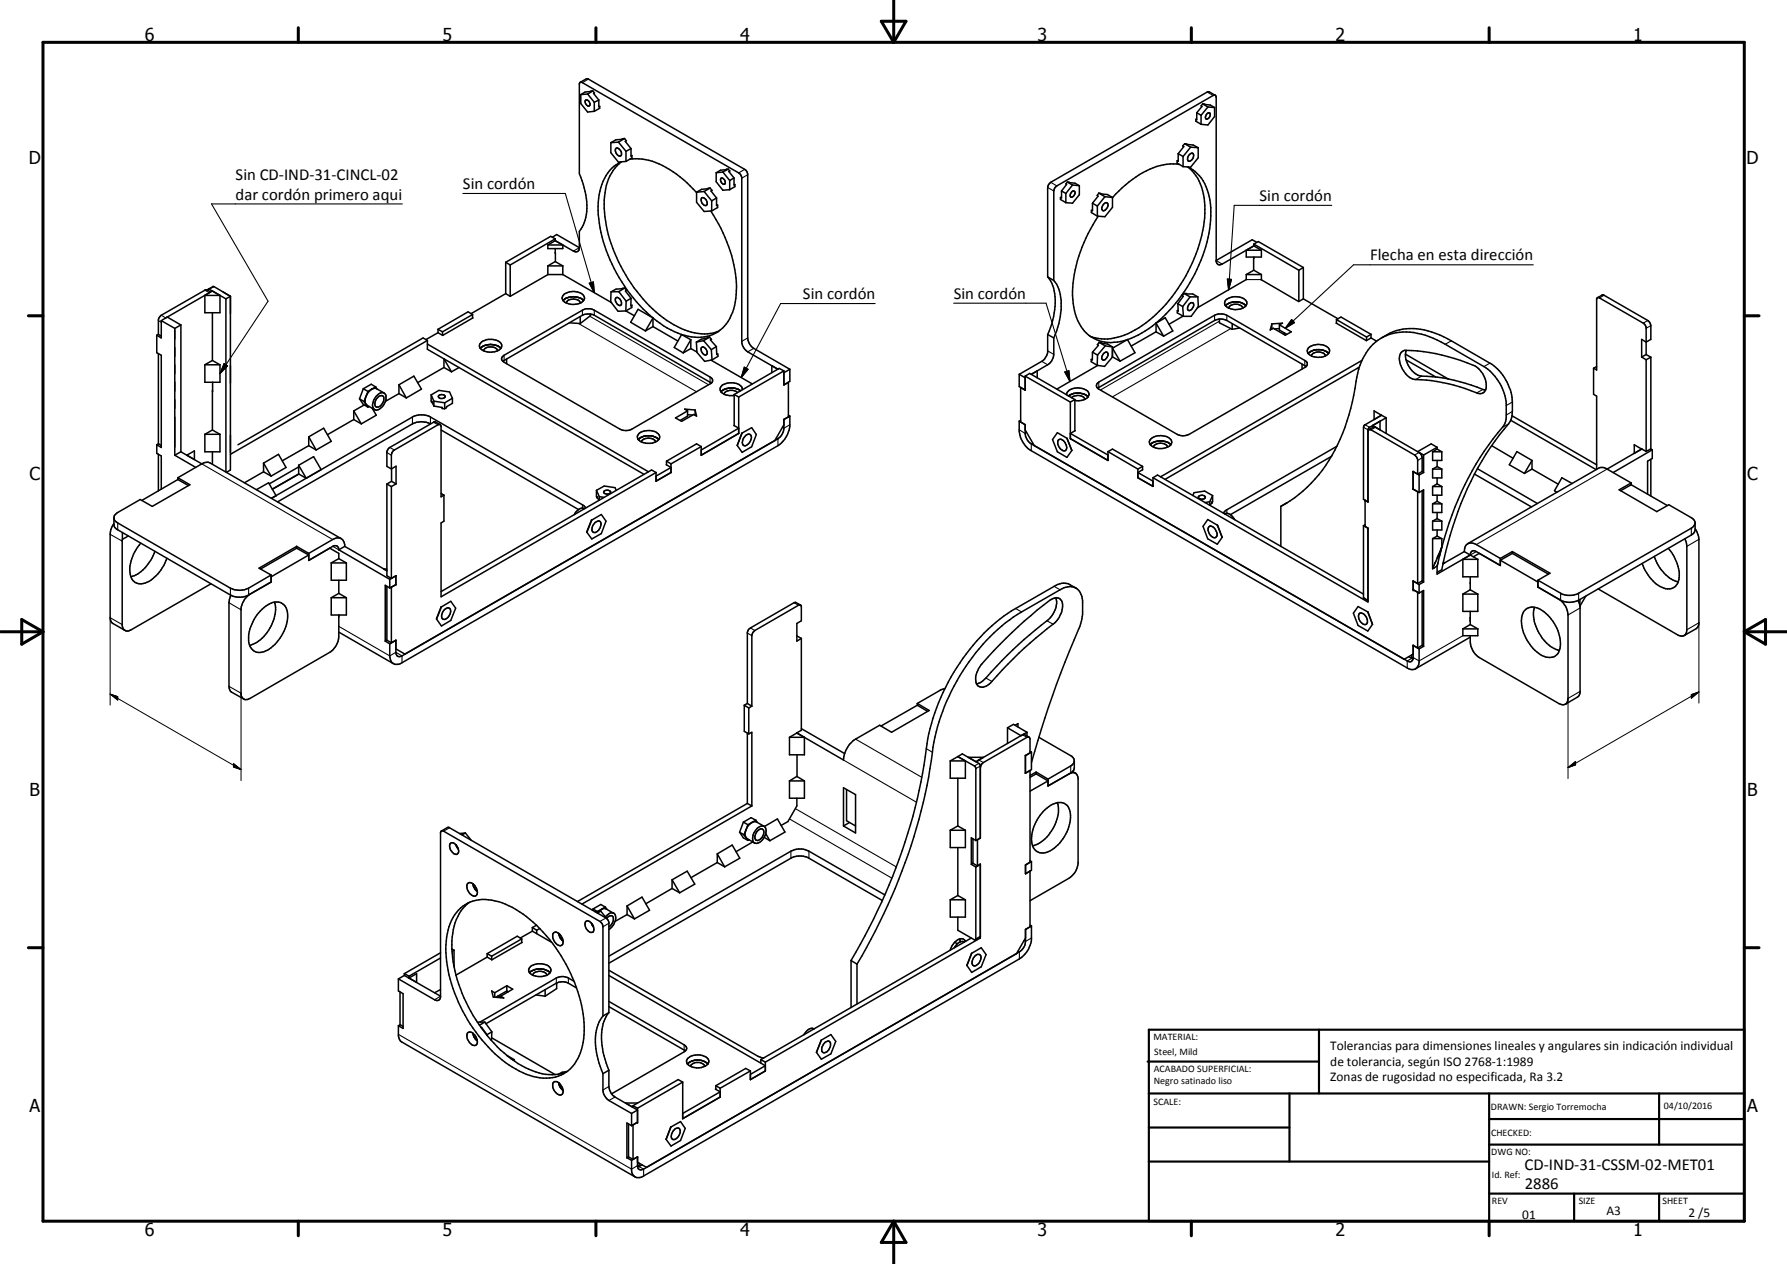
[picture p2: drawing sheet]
<svg xmlns="http://www.w3.org/2000/svg" width="420mm" height="297mm" viewBox="0 0 420 297" stroke-linecap="round" stroke-linejoin="round" font-family="sans-serif">
<defs><g id="words">
<g font-size="4.2">
<text x="34" y="9.6">6</text>
<text x="104" y="9.6">5</text>
<text x="174" y="9.6">4</text>
<text x="244" y="9.6">3</text>
<text x="314" y="9.6">2</text>
<text x="384" y="9.6">1</text>
<text x="6.8" y="38.7">D</text>
<text x="410.6" y="38.7">D</text>
<text x="7" y="112.9">C</text>
<text x="410.8" y="112.9">C</text>
<text x="7" y="187.1">B</text>
<text x="410.8" y="187.1">B</text>
<text x="7" y="261.4">A</text>
<text x="410.8" y="261.4">A</text>
<text x="34" y="290.4">6</text>
<text x="104" y="290.4">5</text>
<text x="174" y="290.4">4</text>
<text x="244" y="290.4">3</text>
<text x="314" y="290.4">2</text>
<text x="384" y="290.4">1</text>
</g>
<g font-size="3.9">
<text x="55.4" y="42.4">Sin CD-IND-31-CINCL-02</text>
<text x="55.4" y="46.9">dar cordón primero aqui</text>
<text x="108.8" y="44.4">Sin cordón</text>
<text x="296.2" y="47.2">Sin cordón</text>
<text x="322.1" y="61.2">Flecha en esta dirección</text>
<text x="188.8" y="70.3">Sin cordón</text>
<text x="224.2" y="70.2">Sin cordón</text>
<text x="358.5" y="275">CD-IND-31-CSSM-02-MET01</text>
<text x="358.5" y="279.4">2886</text>
</g>
<g font-size="3.1">
<text x="312.7" y="246.8">Tolerancias para dimensiones lineales y angulares sin indicación individual</text>
<text x="312.7" y="250.4">de tolerancia, según ISO 2768-1:1989</text>
<text x="312.7" y="254">Zonas de rugosidad no especificada, Ra 3.2</text>
<text x="357.9" y="286.4">01</text>
<text x="377.7" y="285.6">A3</text>
<text x="397" y="285.9">2 /5</text>
</g>
<g font-size="2.4">
<text x="271.2" y="244.4">MATERIAL:</text>
<text x="271.3" y="252">ACABADO SUPERFICIAL:</text>
<text x="271.4" y="247.9">Steel, Mild</text>
<text x="271.3" y="254.6">Negro satinado liso</text>
<text x="271.2" y="259.7">SCALE:</text>
<text x="350.6" y="260.8">DRAWN: Sergio Torremocha</text>
<text x="391.2" y="260.6">04/10/2016</text>
<text x="350.6" y="267">CHECKED:</text>
<text x="350.6" y="271.4">DWG NO:</text>
<text x="350.8" y="276.9">Id. Ref:</text>
<text x="350.8" y="282.8">REV</text>
<text x="371.2" y="282.9">SIZE</text>
<text x="390.9" y="282.9">SHEET</text>
</g>
</g></defs>
<g fill="none" stroke="#000" stroke-width=".35">
<path d="M136.4 19.3l1.4-.8 .5 .1 36.8 21.2 .6 .6 .1 .5v38.5a3.2 3.2 0 0 0 1.4 2.5l8.5 4.9M136.6 22.2v2.1l1.6 2 1.5-.1M137.6 23.6l.1-.1a.82 .82 0 0 1 .9 .5 .82 .82 0 0 1-.2 .9 1.07 1.07 0 0 1-.8-1.3zM138.2 22.1l1.5 1.9M138.2 22.1l-1.6 .1M139.4 21.4l-1.8 .2-1 .6M139.4 21.4l.4 .4-.2 .2 1.2 1.5M139.4 21.4l-1.2 .7M139.7 24v2.2M140.8 23.5v1.6l.2-.1v.4l-1.3 .8M140.8 23.5l-1.1 .5M143.6 33.5v2.4l1.8 2.2 1.8-.2"/>
<path d="M144.9 34.8a1.22 1.22 0 0 1 1.1 1.8 1.19 1.19 0 0 1-1.1-1.8zM145.4 33.4l1.8 2.2M145.4 33.4l-1.8 .1M146.8 32.6l-2 .3-1.2 .6M146.8 32.6l.5 .5-.3 .1 1.4 1.7M146.8 32.6l-1.4 .8M147.2 35.6v2.3M148 37.4a14.1 14.1 0 0 1 10.3 3 27.9 27.9 0 0 1 5.5 4.9M148.4 34.9v1.8l.2-.2v.6l-1.4 .8M148.4 34.9l-1.2 .7M171.2 39.8l-1.8 .2-1 .6M171.2 39.8l.4 .4-.2 .1 1.2 1.5"/>
<path d="M171.2 39.8l-1.2 .6M277 36.1v1.8l-.2-.1v.5l1.4 .9M277 36.1l1.2 .7M277.3 38.7a14.8 14.8 0 0 0-11 3.5l-2.4 1.9-2.3 2.4M278.2 36.8v2.4M278.5 33.8l-.4 .5 .2 .2-1.3 1.6M278.5 33.8l2 .3 1.2 .6M278.5 33.8l1.4 .8M279.3 39.2a11.8 11.8 0 0 1 4 9.1 34.3 34.3 0 0 1-7 20.5 25.9 25.9 0 0 1-13.5 10.4 10.2 10.2 0 0 1-6.6-.2M279.3 39.2a10.1 10.1 0 0 1 5.3 8.7 33.2 33.2 0 0 1-7.5 22.5 26.3 26.3 0 0 1-12 9.4M279.5 36.5l.7-.5a.88 .88 0 0 1 .5 .8 .88 .88 0 0 1-.5 .8l-.3 .2h-.5a.96 .96 0 0 1 .1-1.3zM279.9 34.6l1.8 .1"/>
<path d="M279.9 34.6l-1.7 2.2M281.4 26.5v1.7l-.2-.2v.5l1.2 .7M281.4 26.5l1 .6M281.7 34.7v2.4l-1.8 2.2-1.7-.1M282.4 27.1v2.1M282.8 24.4l-.4 .5 .2 .1-1.2 1.5M282.8 24.4l1.8 .3 1 .6M282.8 24.4l1.2 .7M283.8 26.7l.5-.2a.84 .84 0 0 1-.3 1.4 .48 .48 0 0 1-.6-.2 .48 .48 0 0 1 .1-.6zM284 25.1l1.6 .2M284 25.1l-1.6 2M285.6 25.3v2.1l-1.6 2-1.6-.2"/>
<path d="M285.7 22.4l-1.5-.9-.4 .1-37.1 21.5-.4 1v21M128.8 57.6v.8h3.5v-.8M128.8 57.6h3.5M129.9 55.8l1-.7 5.3 3.1M130.5 56.6l4.8 2.6 .7-.3 .2-.7M130.5 58.4l.1 3.1M130.5 56.1l-1-.6-10.6 6.1M130.5 56.1v.5M130.5 56.1l-10.5 6.2M130.5 56.6l1.8 1M130.5 56.6l-1.7 1M136.2 58.2v-3.8a10.8 10.8 0 0 0 1.4-9.4l-1.4-4.2v-21.2l.4-.3 37.4 21.6 .4 .8v38.8l.3 .9 .8 1.1 7.4 4.3-1.4-.9v1.7"/>
<path d="M163.8 45.2v2.3l1.8 2.2 1.7-.1M165 46.5a1.19 1.19 0 0 1 1.1 1.8 1.19 1.19 0 0 1-1.1-1.8zM165.6 45l1.7 2.2M165.6 45l-1.8 .2M167 44.2l-2 .3-1.2 .7M167 44.2l.4 .5-.2 .2 1.3 1.6M167 44.2l-1.4 .8M167.1 49.6a33.1 33.1 0 0 1 6 19.6 10.6 10.6 0 0 1-4.9 9.1 10.1 10.1 0 0 1-8 .3M167.3 47.2v2.4M168.4 40.6v2.1l1.6 2 1.6-.1M168.5 46.5v1.8l.2-.1v.6l-1.4 .8M168.5 46.5l-1.2 .7"/>
<path d="M169.4 42a.82 .82 0 0 1 1 .2 .82 .82 0 0 1 .1 1 .84 .84 0 0 1-1.1-1zM170 40.4l1.6 2M170 40.4l-1.6 .2M171.6 42.4v2.2M172.6 41.8v1.7l.2-.2v.6l-1.2 .7M172.6 41.8l-1 .6M249.6 44.9v1.6l-.3-.1v.5l1.3 .7M249.6 44.9l1 .6M250.6 45.5v2.1M250.9 42.8l-.3 .4 .2 .1-1.2 1.6M250.9 42.8l1.9 .3 1 .5M250.9 42.8l1.3 .7"/>
<path d="M252 45.1l.4-.2a.77 .77 0 0 1 .3 .8 .77 .77 0 0 1-.6 .6l-.1 .1a.6 .6 0 0 1-.4-.6 .6 .6 0 0 1 .3-.5zM252.2 43.5l1.6 .1M252.2 43.5l-1.6 2M253.8 43.6v2.2l-1.6 2-1.6-.2M256.9 47.8v1.7l-.3-.1v.6l1.4 .8M256.9 47.8l1.1 .6M258 48.4v2.4M258.2 50.8a33.8 33.8 0 0 0-6 18.7 12.5 12.5 0 0 0 3.3 8.8 9.2 9.2 0 0 0 9.6 1.5M258.3 45.4l-.3 .5 .2 .2-1.3 1.7M258.3 45.4l2.1 .3 1.2 .7M258.3 45.4l1.5 .8M259.5 47.9l.7-.3a1.05 1.05 0 0 1-.3 1.8l-.4 .1-.3-.1a1.14 1.14 0 0 1 .3-1.5z"/>
<path d="M259.8 46.2l1.8 .2M259.8 46.2l-1.8 2.2M261.6 46.4v2.3l-1.8 2.2-1.8-.1M293 58.8v1.6h3.6v-1.6M293 58.8h3.6M294.8 57.8l-7.5 4.3a.86 .86 0 0 1-1.3-.6v-38.6l-.1-.4-.4-.1-37 21.3-.5 .4-.2 .8v21M294.8 57.4v.4M294.8 57.4l10.6 6.1M294.8 57.4l1.1-.6 10.5 6.1M294.8 57.8l1.8 1M294.8 57.8l-1.8 1M295.5 56.9l-1.1-.6-8.4 4.9"/>
<path d="M36.9 78.8v4.1l1 .6v21.7l-1-.7M37.2 78.6l-.3 .2M37.2 78.6l.7 .4M37.9 75.4v4l-1-.6M37.9 75.4l1.4-.9 3.2 1.9M37.9 75.4l3.2 1.8M41.1 77.2v29.8M42.5 76.4l-1.4 .8M42.5 76.4v29.8M48.2 69.4v4.1h3.5v-4.1M48.2 69.4h3.5M48.2 69.4l1.7-1 1.8 1"/>
<path d="M48.9 68.2l.2-.3 4 2.3M49 67.9l1.1-.6 .2 .1 3.9 2.2M49.2 68.8l-10.2 5.9M49.6 68.6l-.9-.5h-.4l-10.6 6.1-.5 .9v3.5M49.9 73.5v11.2M53.1 70.2v40.7M54.2 69.6v40.8l-1 .6M54.2 69.6l-1.1 .6M103 77.4v.8M103 77.4l1 .6M103 78.2l-2.9 1.6M104 78v.8"/>
<path d="M111.1 73.9l-1-.6-7.1 4.1M111.1 73.9v.9M111.1 73.9l-7.1 4.1M111.1 74.7l-7 4.1-1.1-.6M118.9 61.6v7.4M118.9 61.6l1.1 .7M118.9 69l1.1 .6M118.9 69l-8.1 4.7M120 62.3v7.3M128.8 62.5h3.5M128.8 62.5l1.7-1 1.8 1M128.8 62.5v2h3.5"/>
<path d="M128.9 64.5l-8.9 5.1M132.3 64.5l11.5 6.6M132.3 62.5v2M132.4 70.7a3.5 3.5 0 0 1 4.8 0M132.7 69.1a3.5 3.5 0 0 1 4.6 .5 1.55 1.55 0 0 1-1.6 1.9 2.68 2.68 0 0 1-3.5-1.5zM133.1 71.2a2.07 2.07 0 0 1 3.1-.5l.3 .5M133.8 75.9l2.6 .1M136.4 74.4v1.6M138.8 73.8v.4l-2.4 1.8M143.7 68.6l-.1 2.3 1.7 2.3 1.8-.1M144.8 70.1a.9 .9 0 0 1 1.3 .8v.6a.74 .74 0 0 1-.8 .2 .74 .74 0 0 1-.4-.7l-.2-.4zM145.5 68.5l1.7 2.3"/>
<path d="M145.5 68.5l-1.8 .1M146.9 67.7l-2 .2-1.2 .7M146.9 67.7l.4 .5-.2 .2 1.3 1.7M146.9 67.7l-1.4 .8M147.1 73.1l2.1 1.1M147.2 70.8l-.1 2.3M148.4 70.1l-.1 1.8 .3-.2-.1 .6-1.4 .8M148.4 70.1l-1.2 .7M153.5 76.8l5.9 3.3M153.5 74.7l-1.7 3.1M153.5 76.8l-1.7 1M153.5 74.7v2.1"/>
<path d="M153.5 74.7l-3.5-2-1.7 3 3.5 2.1M160.3 78.6l-1.8 3.1 2.1 1.2M160.3 78.6l2.1 1.2M162.4 79.8l-1.8 3.1M162.4 79.8v2.1M166.8 79.2l-1.9 .5-1.2 .7M166.8 79.2l.5 .6-.3 .1 1.4 1.5M166.8 79.2l-1.4 .9M169.1 77.8a12 12 0 0 1-10.7-1.5 35.8 35.8 0 0 1-15.8-23.3 18.9 18.9 0 0 1 .8-11.7 10.3 10.3 0 0 1 2.7-3.3 10.2 10.2 0 0 0-5.4 8.7 31.8 31.8 0 0 0 5.5 19.6 28.7 28.7 0 0 0 14 12.3M246.3 65.1a10.2 10.2 0 0 1 1.6 8.5l-.6 2.5-1 2.5M246.3 78.6l1.5 .8M246.3 65.1l1.5 .8"/>
<path d="M246.3 78.6v4.2a3.6 3.6 0 0 1-1.4 2.1l-5.3 3.1M247.8 65.9a7.9 7.9 0 0 1 1.7 4.6 19.7 19.7 0 0 1-1.7 8.9M247.8 79.4v3.9l-.2 .9-.3 .6-.7 .8-4.1 2.4 1.4-.8v1.6M265.1 79.8l1.8 3.1-3.6 2M265.1 79.8l-3.5 2M271.8 78l-5.8 3.3M271.8 75.9l2.2-1.2 1.7 3.1-2.1 1.2M271.8 75.9l1.8 3.1M271.8 75.9v2.1M271.8 78l1.8 1M276.9 71.4l.1 1.7-.2-.1v.5l1.4 .8M276.9 71.4l1.2 .7"/>
<path d="M278.1 72.1l.1 2.2M278.2 74.3l-3.3 1.9M278.4 69l-.5 .5 .3 .1-1.3 1.8M278.4 69l2 .1 1.2 .7M278.4 69l1.4 .8M279.6 71.5a.58 .58 0 0 1 .8-.4 .58 .58 0 0 1 .2 .9l-.5 .8-.7 .1-.2-.2v-.4zM279.8 69.8h1.8M279.8 69.8l-1.7 2.3M281.6 69.8l.2 2.3-1.7 2.2h-1.9M286.7 75v.9l3 1.5M288.1 70.6a3.6 3.6 0 0 1 4.9 .1 1.2 1.2 0 0 1-.7 1.7 3.5 3.5 0 0 1-4.4-.9zM288.1 71.8a3.7 3.7 0 0 1 4.8 0"/>
<path d="M288.9 72.4a1.94 1.94 0 0 1 3.3 0M289.7 76.1v1.3M291.5 77.1l-1.8 .3M293 64.5h3.6M293 64.5v1.2l-11.5 6.6M294.8 60.6h.1M294.8 60.6v.1M294.8 60.4v3.1M294.8 63.5l1.8 1M294.8 63.5l-1.8 1M296.5 65.7l8.8 5.2 1.1-.7M296.6 64.5v1.3"/>
<path d="M299 76.1l-.3 1.5 .7-.5 2.8 1.7 1.4-.8-2.8-1.7M299 76.1l2.5-.2-.7 .4M299 76.1v1.2M300.8 76.3v1.3l1.7 1M300.8 77.2l-1.2 .1M302 78.3l-.2 .3M305.4 63.5v7.3M306.4 62.9v7.3M306.4 62.9l-1 .6M306.4 70.2l8.2 4.7M314.2 75.1v.9M314.2 75.1l1.1-.6 7.1 4.1"/>
<path d="M314.2 75.1l7.1 4.1M314.2 75.9l7.1 4.2 1.1-.7M321.3 79.2v.8M322.4 78.6v.8M322.4 78.6l-1.1 .6M322.4 79.4l1.3 .8M324.8 79.4a12.8 12.8 0 0 1 11.8-1.4l3.7 1.6 10 5.7a11.8 11.8 0 0 1 5.3 9.2l-.1 3.2M375.6 70l1.2-.7 .3 .1 10.3 5.9 .4 .4 .3 .8v3.3l-1.1 .6-1-.6v4.1M37.2 83.1v21.2l.7 .4M48.2 85.7v4.1h3.5v-4.1M48.2 85.7h3.5M49.9 91.9h.1"/>
<path d="M49.9 84.7l1.8 1M49.9 84.7l-1.7 1M50 89.8l-.1 11.2M83.2 98.6l-6.2 3.6M83.2 96.6l1.8 3M83.2 96.6v2M83.2 98.6l1.8 1M84.5 93.7l.9 1.3 1.1 .7M84.5 93.7l1.1 .7M85.4 91.4l-.9 2.3M85.4 91.4l1.1 .6M85.6 94.4l.5 .6"/>
<path d="M85.6 95.2l-2.4 1.4M86.1 95l2 1.3M86.1 95l.4 .7M86.5 92l-.9 2.4M86.8 95.5l-.3 .2M87.4 91.4a3.2 3.2 0 0 0-1.3 3.6M87.4 91.4l.9-.1 2 1.1M87.4 91.4l-.9 .6M87.5 96l1 1.6-3.5 2M87.7 96l-.1 .1M88.3 90.9l-1-.6-1.9 1.1M88.3 90.9l.4 .5"/>
<path d="M88.3 90.9l-.9 .5M88.5 93a1.31 1.31 0 0 1 2.2-.2 2.94 2.94 0 0 1-2.4 3.6 1.47 1.47 0 0 1-.5-2.1zM89 93.2l.9-.2a1.75 1.75 0 0 1-.7 2.5 .64 .64 0 0 1-.8 .1 .64 .64 0 0 1-.3-.7l.2-.8zM93.8 92.5l-3.2 1.8M93.8 90.4l3.5-2 1.8 3-3.6 2.1M93.8 90.4l1.7 3.1M93.8 90.4v2.1M93.8 92.5l1.7 1M100.5 80l-1-.6-43.5 25.1M100.5 80v2.1l50.9 29.4M100.5 80l-46.3 26.8M100.5 80.9l52 30"/>
<path d="M101.2 99.6a4.7 4.7 0 0 0-4.2 0l-31.7 18.3M101.4 92.8l.1 1.8M101.4 92.8l1.8-1.1 2.5 .4 .7 1.5M101.4 92.8l.6 1.5M101.5 94.6v-.3l.5 1.1M101.5 94.4v.2M102 95.4l2 .4v.2l.6 .1M102 94.3v1.1M102 94.3l2.6 .4M103.1 93a.97 .97 0 0 1 1.6 .3 .85 .85 0 0 1-.9 .4 .85 .85 0 0 1-.7-.7zM103.5 99.8l-1.2-.7h-.2l-10.5 6.1-.4 .4-.2 .6v3.4l1 .6 1.1-.6v4.1M104.4 86.4v-2.1l1.8 3.1"/>
<path d="M104.4 86.4l-6.2 3.5M104.4 86.4l1.8 1M104.6 94.7v1.4M106.4 93.6v1.2l-1.4 .8v.2l-.4 .3M106.4 93.6l-1.8 1.1M107.9 86.4l-1.7 1M112.9 81.9a1.31 1.31 0 0 1 1.2-2 3.1 3.1 0 0 1 3.9 1.2 1.67 1.67 0 0 1-1.8 1.6l-1.1 .1-1.4-.4M112.9 81.9l.8 .5M112.9 81.9a3.7 3.7 0 0 1 4.9 0M113.7 82.4a1.95 1.95 0 0 1 3.3 0M118.1 83.8l18.8-10.9a2.72 2.72 0 0 1 2.8 0l27.3 15.7a.84 .84 0 0 1 .5 .8 .84 .84 0 0 1-.5 .8l-18.4 10.6-.6 .3h-1.4l-.9-.3-27.2-15.7-.6-.7zM118.3 84.9l18.6-10.8 1.6-.3 1.2 .3 27.5 15.9"/>
<path d="M119.1 84.4v1.1M161.7 96.6v1.2l-1.8 1M161.7 97.5h1.1M162.4 81.9l1.5 .8M162.4 81.9l-1.8 1M163.4 96.4l.4 1.4-.7-.4-2.8 1.6-1.5-.8 2.9-1.6M163.4 96.4l-2.4-.3 .7 .5M163.4 96.4v1.2M163.7 80.4l.2 2.4 1.8 2.1 1.7-.3M164.9 81.7a.94 .94 0 0 1 1.4 .9v.5a.57 .57 0 0 1-.6 .3 .57 .57 0 0 1-.5-.4l-.3-.5zM165.4 80.1l1.8 2.1M165.4 80.1l-1.7 .3"/>
<path d="M167.2 84.6l9.7 5.6M167.2 82.2l.2 2.4M168.4 81.4l.1 1.9 .3-.1v.5l-1.4 .9M168.4 81.4l-1.2 .8M172.6 92.7v7.3M172.6 92.7l1.1 .6M172.6 100l1.1 .6-8.8 5.1M173.4 92.2a2.07 2.07 0 0 0-3.1 .4M173.7 93.3v8.6l-8.8 5.1v-2.1M174.1 91.8a3.9 3.9 0 0 0-4.6 .3M174.5 91.6a2.04 2.04 0 0 0-2.1-1.6 3.1 3.1 0 0 0-3 1.1 1.57 1.57 0 0 0 1.7 1.8h1.5M184.3 87.2v3.3l1.1-.6"/>
<path d="M184.3 98.6v2a3.3 3.3 0 0 1-1.4 2.5l-88.9 51.2-.6-.1-.2-.4-.1-3.3M184.3 87.2l-1.1-.6-10.6 6.1M184.3 87.2l-10.6 6.1M184.3 99.8l-2.1 3.7M185.3 89.8l.1 .1M185.4 97.6l.3 .2M185.4 89.9v8.1l-1.1 .6M185.7 86.8v2.8l-1.4 .8M185.7 97.8a6.9 6.9 0 0 1-.5 4.2l-.7 1.3-1.6 1.4-88.4 51a1.75 1.75 0 0 1-2 .3 1.75 1.75 0 0 1-.9-1.9v-2.8M185.7 86.8l-1.4 .8M185.7 97.8l-1.4 .8M239.6 88v2.8l1.4 .9"/>
<path d="M239.6 99a7.9 7.9 0 0 0 .5 4.2l1 1.6 1.4 1.1 88.4 51.1a1.7 1.7 0 0 0 1.8 .2 1.7 1.7 0 0 0 1-1.5v-3.2M239.6 88l1.4 .8M239.6 99l1.4 .8M240 98.8l-.4 .2M240 91.1v8.1l1 .6M240 91.1h.1M241 88.4v3.3l-1-.6M241 99.8a5.8 5.8 0 0 0 .4 3.3l.6 .8 .5 .4 88.4 51a.83 .83 0 0 0 .8 .2 .83 .83 0 0 0 .6-.7v-3.2M241 88.4l10.7 6.1M241 88.4l1.1-.6 10.6 6.1M250.8 92.8a1.84 1.84 0 0 1 1.8-1.6 3.1 3.1 0 0 1 3.4 1.1 1.61 1.61 0 0 1-1.8 1.8h-1.5M251.2 93a3.7 3.7 0 0 1 4.6 .3"/>
<path d="M251.7 94.5v8.6l8.8 5.1v-2.1M251.9 93.5a2.11 2.11 0 0 1 3.2 .4M252.7 93.9l.1 7.3-1.1 .7 8.8 5M252.7 93.9l-1 .6M256.9 82.8l-.1 1.8-.2-.1v.5l1.4 .9M256.9 82.8l1.2 .6M258.1 83.4l-.1 2.5M258.1 90l27.5-15.9a3.2 3.2 0 0 1 2.8 0l18.4 10.6a.87 .87 0 0 1 .6 .8 .87 .87 0 0 1-.6 .9l-27.2 15.7a3.1 3.1 0 0 1-2.8 0l-18.5-10.7a.85 .85 0 0 1-.2-1.4zM258.1 85.9l-9.6 5.5M258.4 80.5l-.4 .5 .3 .2-1.4 1.6M258.4 80.5l2 .4 1.2 .6M258.4 80.5l1.5 .8"/>
<path d="M259.5 83l.7-.2a1.16 1.16 0 0 1-.8 1.8 1.05 1.05 0 0 1 .1-1.6zM259.9 81.3l1.7 .2M259.9 81.3l-1.8 2.1M261.6 83.9h-.1M261.6 81.8v2.1M261.6 81.5l-.1 2.4-1.8 2.2-1.7-.2M261.6 81.8l1.7 3.1M261.6 83.9l1.7 1M306.1 85.6v1.1M307.1 86.1l-18.7-10.8a3.2 3.2 0 0 0-2.8 0l-27.5 15.9M307.6 81.8a3.5 3.5 0 0 1 5 .4 1.78 1.78 0 0 1-1.9 1.7 3 3 0 0 1-3.3-1.2v-.4zM307.6 83.1a3.6 3.6 0 0 1 4.8 0"/>
<path d="M308.3 83.6a1.99 1.99 0 0 1 3.3 0M319.2 86.5l.3 .2M319.6 86.3l-45.7 26.3M320.2 84.7l-47.3 27.4M322.7 100l1.8-1v2zM322.7 100v.5M323.1 96.6l1.7 1-1.7 1zM324.8 97.6l-4 2.3-.2 .5v16.9l1 .6M324.8 97.6l1.1 .6M325.9 98.2l-3.9 2.2-.4 .6v17l-.6-.4v6.1l.6 .4M325.9 98.2v3.7M329.5 82.8l.5-.4a39.6 39.6 0 0 1 17.1 3.8 5.3 5.3 0 0 1 2.1 5.5l-.5 .6-.8 .2a46.6 46.6 0 0 0-15.7-3.4 5.3 5.3 0 0 1-3-5.9z"/>
<path d="M330.4 83.2l10.1 5.9M330.6 84.6l7 4M330.7 82.3a5.1 5.1 0 0 0 3.6 6.1 43 43 0 0 1 15 3.3M355.2 98.8l20.1 11.6M355.5 97.7l19.9 11.5M355.5 97.7l-.1 .4a5.6 5.6 0 0 1-1.8 2.8l-4.2 5.8-2.7 4.7M374.7 86.5v6.2l.7 .4v17.2M375.4 86.1l-.7 .4M386 83.9l1 .6M387 83.3l1.1 .6M387 83.3l-1 .6M387 83.3v-6.3l-.3-.8-10.9-6.3-.4 .3v16.8l-.7-.5"/>
<path d="M387 84.5v21.6M388.1 83.9l-1.1 .6M388.1 83.9v21.6l-1.1 .6M36.9 104.5v2.1l1 .5v7.8M37.2 104.3l-.3 .2M37.2 106.7v8.7M41.1 107l4.9 2.9M41.8 112.3l2.9 1.6-8.9 5.1-2.8-1.6-5.6 3.2a1.15 1.15 0 0 0-.6 1.1M41.8 112.3v.4M41.8 112.7l2.5 1.4M41.8 112.7l-8.5 4.9M42.5 106.2l-1.4 .8"/>
<path d="M42.5 106.2l4.9 2.8M43.9 107l1.8-1v2zM47.4 109l-5.6 3.3M47.4 109l1.3-.4 .8 .2 30.7 17.8M48.2 102.1h3.5M48.2 102.1v4.1h3.5v-4.1M49.9 106.2v2.9M49.9 101l1.8 1.1M49.9 101l-1.7 1.1M60.3 115.1l2.8-1.6 1.8 3-1.1 .6 33.2-19.1a4.5 4.5 0 0 1 4.2 0l35.7 20.6 .8 .8M62 110.9l-4.5 2.6M62 108.8l3.5-2 1.8 3.1-3.6 2"/>
<path d="M62 108.8l1.7 3.1M62 108.8v2.1M62 110.9l1.7 1M70.2 111.4l-6.2 3.5M70.2 109.7l-6.9 4M70.2 109.3l3.5-2 1.8 3.1-3.5 2M70.2 109.3l1.8 3.1M70.2 109.3v2.1M70.2 111.4l1.8 1M70.3 111.4l-6.3 3.6M72.6 102.7v2M72.6 104.7l-6.2 3.6"/>
<path d="M72.6 102.7l3.5-2.1 1.8 3.1-3.6 2M72.6 102.7l1.7 3M72.6 104.7l1.7 1M91 113.7l1 .6M91 113.7v21.6l1 .6M92 114.3v21.6M92.1 113.1l1 .6M92.1 113.1l-1.1 .6M92.1 113.1l-.1-6.3 .4-.8 10.6-6.2 .4-.1 .3 .5v16.6l.7-.4M93.1 113.7l-1.1 .6M103.7 101l32.3 18.8M103.7 116l.7 .4"/>
<path d="M137.4 119.5a1.95 1.95 0 0 0-2.4 1.4M140.2 115.2v1.5l.2 .3M140.2 115.2l1.9-1 2.5 .4 .3 .6M140.2 115.2l.7 1.5M140.4 117v-.2l.4 .8M140.5 116.9l-.1 .1M140.9 116.7v.8M140.9 116.7l1.1 .2M142.1 115.4a1.08 1.08 0 0 1 1.5 .2 .91 .91 0 0 1-.8 .5 .91 .91 0 0 1-.9-.5zM150.1 103.3a3.7 3.7 0 0 1 4.8 0M150.1 102a3.6 3.6 0 0 1 4.9 .3 1.23 1.23 0 0 1-1 1.6 3 3 0 0 1-4.1-1v-.5zM150.8 103.9a1.54 1.54 0 0 1 2-.9l.8 .2 .4 .3 .1 .4"/>
<path d="M154.3 111l-1.1-.6-49.5 28.6M154.3 111l-50.6 29.3v-17.4l.7-.4v-6.1M156.7 108.4v.8M156.7 108.4l1.1 .6M156.7 109.2l1.1 .7-3.5 2M157.8 109v2l-3.5 2.1v-2.1M164.9 104.9l-1.1-.6-7.1 4.1M164.9 104.9l-7.1 4.1M174.5 101.8l2.2-1.3 1.1 1.6-1.1 2.9-2.2 1.3-1.2-1.6M174.5 101.8l-1.2 2.9M175.2 102.5a.77 .77 0 0 1 1-.5 .77 .77 0 0 1 .4 1 1.94 1.94 0 0 1-1.6 1.7 1.11 1.11 0 0 1-.2-1.7zM241 101l2.2 3.7"/>
<path d="M248.9 103.4a1.47 1.47 0 0 1 1.8 1.3v.9a.55 .55 0 0 1-.7 .3 2 2 0 0 1-1.1-2.5zM250.9 103l-2.3-1.3-1.1 1.6 1.1 2.9 2.3 1.3 1.1-1.6M250.9 103l1.1 2.9M260.5 106.1l1.1-.6 7 4.1M260.5 106.1l7 4.1M267.5 110.2v2.1l3.6 2v-2M268.6 109.6v.8l-1.1 .6 3.6 2.1M268.6 109.6l-1.1 .6M270.5 103.3a3.7 3.7 0 0 1 4.9 .1 1.28 1.28 0 0 1-1.1 1.8 3.3 3.3 0 0 1-4-1l-.1-.5zM270.5 104.5a3.6 3.6 0 0 1 4.8 0M271.1 112.3l1-.7 48.5 28M271.1 112.3l50.5 29.2v-17.4"/>
<path d="M271.2 105.1a1.91 1.91 0 0 1 2.8-.7l.5 .7M280.4 116.5l.3-.7 2.5-.4 1.9 1.1M281.8 116.6a.88 .88 0 0 1 .9-.3 .88 .88 0 0 1 .7 .7 .94 .94 0 0 1-1.6-.2zM284.4 117.9v.8M284.4 117.9l-1.1 .2M284.9 118.1v.1M284.9 118.2v-.2l-.3 .8M285.1 116.5v1.4l-.2 .3M285.1 116.5l-.7 1.4M301.1 119a33 33 0 0 0 15.1-18.5 58.6 58.6 0 0 0 2.8-11.9 12.5 12.5 0 0 1 6.3-9.4 14.4 14.4 0 0 1 12.6 .7l11 6.2a11.8 11.8 0 0 1 5.2 8.7v3.2l-.4 1.7a71 71 0 0 0-14.7 29M301.1 119v9.4M302.6 118.2l-1.5 .8"/>
<path d="M313.1 107.2l-23.8 13.7M314.4 104.9l-26.2 15.1-.6 .6M321.8 101h.6l10.4 6.1 .5 .9v3.4l1.1-.6v-3.2l-.3-.8-.4-.5M321.8 101l-.2 .5M321.8 101l1.1-.6h.5l11.3 6.5M332.2 114.9l1.5 .8M332.3 110.8l-.1 4.1M332.3 110.8h.1M333.3 115.6h.1M333.3 115.6v21.5M333.7 115.7l1-.6v21.7M333.7 111.6v4.1"/>
<path d="M333.7 111.6l-1.5-.8v4.1M334.3 110.8l.4 .2M334.4 115.3v21.2l-1.1 .6M334.7 106.9v4.1M334.7 111l-1 .6M336.8 106.2h2.2M336.8 114.3v2.1h2.2v-2.1M336.8 110.2h2.2M336.8 110.2v2.1h2.2v-2.1M336.8 106.2v2h2.2v-2M336.8 118.4v2h2.2v-2M336.8 118.4h2.2"/>
<path d="M336.8 114.3h2.2M337.9 105.1l-1.4-.8-3.2 1.8M337.9 105.1l-3.2 1.8M337.9 105.1v.4M337.9 108.2v1.4M337.9 112.3v1.4M337.9 116.4v1.4M337.9 109.6l1.1 .6M337.9 109.6l-1.1 .6M337.9 117.8l1.1 .6M337.9 117.8l-1.1 .6M337.9 113.7l1.1 .6"/>
<path d="M337.9 113.7l-1.1 .6M337.9 105.5l1.1 .7M337.9 105.5l-1.1 .7M346.7 111.4a84.9 84.9 0 0 0-7.7 22.5l-1.1 .6M346.7 111.4l13.4 7.7M347.4 110.2l14.1 8.1M350.7 104.7l5.1 3M360.2 110.2l6.2 3.6M360.2 108.2l-1.8 3.1M360.2 110.2l-1.8 1.1M360.2 108.2v2M360.2 108.2l-3.6-2.1-1.7 3.1 3.5 2.1"/>
<path d="M369.6 113.6l-2.4-1.3-1.7 3 .6 .4M383.5 113.5l-2.8 1.6 8.8 5.1 2.9-1.6 5.5 3.2 .4 .4 .3 .7M383.5 113.5l-5.9-3.4-.7-.2h-.8l-31 17.9M383.5 113.5v.4M383.5 113.9l8.5 4.9M383.5 113.9l-2.5 1.4M384.2 104.5l1.8 1-1.8 1.1zM386 105.5h.1M386 105.5l1 .6M386 105.5l-8.1 4.7M388.1 105.5l.4 .2M388.1 107.9v8.6"/>
<path d="M388.5 105.7l-9.2 5.3M388.5 105.7v2l-1.1 .7v7.7M26.8 121.7v1.6a1.38 1.38 0 0 0 .9 1.2l26.5 15.3a4.6 4.6 0 0 0 4.3 0l5.2-3v-1.7M26.8 121.7l.2 .6 .7 .6 26.5 15.3a4.8 4.8 0 0 0 4.3 0l5.2-3.1M26.8 123.1l-.7 1.4-.2 1.1v19.6l.2 .8 .3 .4 3 1.7M28.8 126.7l-.1 20.4 .2 .5 .5 .5M28.8 125.1v1.6M30.1 126l-1.3 .7M33.1 127.6a8.6 8.6 0 0 0-2.2 8.2 2.7 2.7 0 0 0 4.1 .9 10.2 10.2 0 0 0 4.2-5.5M36.4 129.6a8.6 8.6 0 0 1-5.6 5.9M49.6 137.2l-18.8 10.8-.8 .3-.6-.2M54.3 139.9l-.5 1.7v19.7l.5 1.2 3 1.8"/>
<path d="M58.8 139.6a5.1 5.1 0 0 0-2.1 3.4v20.2l.3 .8 .3 .3M69.8 128.4l2.8 1.6M69.8 128.4v.4M69.8 128.4l-8.9 5.1 2.8 1.6M69.8 128.8l2.8 1.6-8.9 5.2M69.8 128.8l-8.6 4.9M72.6 130v1.7M77.9 132.3v4.1h3.5v-4.1M77.9 132.3h3.5M79.7 129.2l-.1-.5a.91 .91 0 0 0-1.4-.3l-5.6 3.3M79.7 129.2l11.9 6.9M79.7 131.3v-1.3l-2.2-1.2-4.9 2.9"/>
<path d="M79.7 136.4v3M79.7 139.4l1.7 1.1M79.7 139.4l-1.8 1.1M79.7 131.3l1.7 1M79.7 131.3l-1.8 1M81.1 128.4l-1.4 .8M81.1 128.4a1.73 1.73 0 0 0-.9-1.8 1.73 1.73 0 0 0-2 .2l-5.6 3.2M81.1 128.4l9.9 5.7-.8-.4h.8M91 137.8v12.7M91.6 138.2l-1-.7v13.2M91.6 136.1v2.1M92 138v13l-1-.5"/>
<path d="M93 135.3h.1M93.1 135.3l-1.5 .8M93.1 137.4l-1.5 .8M93.1 135.3l-.1 2.1M93.1 135.3l-1.1 .6M139.1 122.2l-1.1 2.9M139.1 122.2l2.3-1.3 1.1 1.6-1.1 2.9-2.3 1.3-1.1-1.6M139.9 122.8l.4-.2a.68 .68 0 0 1 .9 0 .68 .68 0 0 1 .1 .9 1.63 1.63 0 0 1-1.9 1.6 1.63 1.63 0 0 1 .5-2.3zM253 138.2a3.9 3.9 0 0 0-3.8-1l-1.3 .6-9.1 5.2a46 46 0 0 0-18.1 22.1 49.7 49.7 0 0 0-3.5 14.7 133.9 133.9 0 0 1-17.1 45.9M253 138.2a3.5 3.5 0 0 0-3.8 .4l-9 5.2a44.7 44.7 0 0 0-17 19.8 43.2 43.2 0 0 0-4.2 15.1 131.5 131.5 0 0 1-17.5 47.9M253 138.2a3.8 3.8 0 0 1 1.5 2.9 12.9 12.9 0 0 1-.4 5.5 248.9 248.9 0 0 0-11.6 32.6M284.2 123.8l.3-.2a1.96 1.96 0 0 1 1.6 2.4 .62 .62 0 0 1-1 .2 2 2 0 0 1-.9-2.4z"/>
<path d="M286.2 123.4l1.1 2.9M286.2 123.4l-2.2-1.3-1.1 1.6 1.1 2.9 2.2 1.3 1.1-1.6M287.9 120.8a1.75 1.75 0 0 1 2.2 1l.2 .3M320.6 123.5l1 .6M320.6 123.5v16.9l1 .8M321 123.3l-.4 .2M332.3 136.5v2.1l1 .6v13.1M332.3 136.6l1.4 .8M332.3 138.6l1.4 .8M332.3 136.5l1 .6M332.3 136.5v.1M333.7 139.4l1-.6v13.1"/>
<path d="M333.7 137.4v2M334.3 136.5l.4 .3M334.4 139v12.6l-1.1 .7M334.7 136.8l-1 .6M336.8 122.5v2h2.2v-2M336.8 126.6v7M336.8 126.6h2.2M336.8 122.5h2.2M337.9 120.4v1.5M337.9 124.5v1.5M337.9 126l1.1 .6M337.9 126l-1.1 .6"/>
<path d="M337.9 133l-1.1 .6M337.9 121.9l1.1 .6M337.9 121.9l-1.1 .6M338 132.8l-.1 .1M338 130.9h.1M338.1 132.3l-.2 .7M339 128.7l-1 3.9M339 126.6v2.1M339 128.7l-2.2 4.9M339 128.7l-.5 1.9M343.9 139.6v4.1h3.6v-4.1M343.9 139.6h3.6"/>
<path d="M343.9 131.4v4.2h3.6v-4.2M343.9 131.4h3.6M344.3 129.6l1.4 .8M344.3 129.6l-5.1 2.9 .5-.3h-.4M344.3 129.6a1.73 1.73 0 0 1 .8-1.8 1.73 1.73 0 0 1 2 .2l5.7 3.2M345.7 130.4l-7.8 4.5v-1.9M345.7 130.4l.3-.8 .4-.2 .5 .1 5.9 3.4M345.7 135.6v3M345.7 138.6l1.8 1M345.7 138.6l-1.8 1M345.7 130.4l1.8 1M345.7 130.4l-1.8 1"/>
<path d="M346.4 130.9l1.4-.9 5 2.9M352.8 131.2v1.7M355.6 129.6l-2.8 1.6M355.6 129.6v.4M355.6 129.6l8.8 5.1-2.8 1.7M355.6 130l8.5 4.9M355.6 130l-2.8 1.7 8.8 5.1M361.6 136.4v1.6M361.6 138l5 2.8a4.9 4.9 0 0 1 2.1 3.7v19.6l-.2 .9-.4 .5M375.7 138.4l18.8 10.8 .8 .3 .7-.1M388.9 130.8a8.6 8.6 0 0 0 5.7 5.9M392.2 128.9a8.7 8.7 0 0 1 2.3 8.1 2.73 2.73 0 0 1-4.2 .8 10.2 10.2 0 0 1-4.2-5.4"/>
<path d="M396.1 126.6l.5 1.8v19.6l-.2 .8-.4 .6M398.6 122.9l-.3 .6-.6 .6-26.5 15.3a4.6 4.6 0 0 1-4.3 0l-5.3-3M398.6 122.9l-.1 1.8-.4 .7-.4 .3-26.5 15.4a4.9 4.9 0 0 1-4.3 0l-5.3-3.1M398.6 124.2l.5 1.1 .3 1.4v19.6l-.1 .9-.5 .5-2.8 1.7M61.2 143.6a4.8 4.8 0 0 1 5-1.9 4.1 4.1 0 0 1 1.2 4.9 10 10 0 0 1-5.4 6.6 2.61 2.61 0 0 1-3.5-2.7 9.8 9.8 0 0 1 2.7-6.9zM64.5 141.5a9.1 9.1 0 0 1-3.7 9.2l-.8 .5-1.3 .4M77.9 140.5h3.5M77.9 140.5v4h3.5v-4M79.7 144.5v5.1a4.7 4.7 0 0 1-2.2 3.7l-18.7 10.8-.6 .3-.9-.1M79.7 148.5l12.8 7.5M90.6 150.7l1 .6M91 150.5l-.4 .2"/>
<path d="M93 150.5h.1M93.1 150.5l-1.5 .8M93.1 152.5l2.1 1.2M103.8 142.6l2.2-1.3 1.1 1.6-1.1 2.9-2.2 1.3-1.2-1.6M103.8 142.6l-1.2 2.9M104.5 143.3l.8-.5a.92 .92 0 0 1 .5 1.6l-.3 .5a1.04 1.04 0 0 1-1.5 .5 2 2 0 0 1 .5-2.1zM187.4 149.4l1 .6M188.2 142.2l-1.1-.6h-.4l-10.3 6-.6 .6-.1 .4v16.7M188.4 150l-1 .7v-4.2l1-.6v-3.4l-.2-.3h-.5l-10.2 6-.5 .4-.2 .6v16.7M188.4 150v21.6l-1 .6M235.1 151.5a92.6 92.6 0 0 1 12.4-10.8 1.57 1.57 0 0 1 1.8 .1 1.57 1.57 0 0 1 .5 1.7 6.3 6.3 0 0 1-2.2 4.2 100 100 0 0 0-15 14.1 1.77 1.77 0 0 1-3.1-.4 5.3 5.3 0 0 1 1.4-4.4zM248.2 140.5a5.1 5.1 0 0 1-2 5.4 105.3 105.3 0 0 0-15 14l-.7 .5-.9 .3"/>
<path d="M319.6 144.2a1.36 1.36 0 0 1 1.8 1.3 .88 .88 0 0 1-.4 1.3 1.89 1.89 0 0 1-1.4-2.6zM321.6 143.8l-2.3-1.3-1.1 1.6 1.1 2.9 2.3 1.3 1.1-1.6M321.6 143.8h.1M321.6 143.8l1.1 2.9M322.7 146.6v.1M331.2 154.3l.7 .4M331.9 153.9v.8M332.3 151.7l1.4 .8M332.3 151.6l1 .7M332.3 153.7l-2.2 1.2M332.3 154.5l-.4 .2M334.3 151.7l.4 .2"/>
<path d="M334.7 151.9l-1 .6M343.9 147.8v1.6h3.6v-1.6M343.9 147.8h3.6M345.7 143.7v3.1M345.7 149.4v1.4a4.7 4.7 0 0 0 2.1 3.7l18.8 10.9 .8 .2 .7-.1M345.7 149.7l-12.8 7.4M345.7 146.8l1.8 1M345.7 146.8l-1.8 1M358.7 143.2a3.3 3.3 0 0 1 4.4 .6 9.2 9.2 0 0 1 3.5 9.1 2.55 2.55 0 0 1-3.9 1.2 9.7 9.7 0 0 1-4.9-9.2l.4-1.1zM360.8 142.7a8.5 8.5 0 0 0 2.1 7.6 6.5 6.5 0 0 0 3.7 2.5M371 141.1l.5 1.4v20.3l-.5 .9-2.9 1.8M372.9 140.1l-1.4 2.4v-1.7"/>
<path d="M175 165.7v6.2l1.1 .6M175 165.7l1.1 .7M175.7 172.3v16.5M175.7 165.3l-.7 .4M175.7 165.3l1.1 .6M176.1 172.5l.7-.4v17.3M176.1 166.4v6.1M176.8 165.9l-.7 .5M185.6 173.3v4.1h3.5v-4.1M185.6 173.3h3.5M187.4 172.2v.1M187.4 172.3l1.7 1"/>
<path d="M187.4 172.3l-1.8 1M187.4 177.4v5.1M188.4 171.2l10.2 5.9M215.7 165.3l2.8 1.7-8.9 5.1-2.8-1.7-5.6 3.3a6.1 6.1 0 0 0-2.9 4.9l-10.9-6.3M215.7 165.3v.4M215.7 165.7l-8.5 4.9M215.7 165.7l2.4 1.5M222.2 161.8l-1 .3-5.5 3.2M223.4 178.8v4.1h3.6v-4.1M223.4 178.8h3.6M225.2 177.8l1.1-.6 3.9 2.2 .3 .5v17.1M225.2 177.8l3.9 2.2 .3 .5v17"/>
<path d="M225.2 177.8l1.8 1M225.2 177.8l-1.8 1M227.7 178h3.5l-1.8 1zM236.9 171l3.2 1.9 1.4-.8M236.9 171l1.4-.8 3.2 1.9M236.9 171v3.7M238.7 170.4l.6-.3v.7M241.1 177.5v.1M241.1 177.5v4.2l1.1-.6M241.1 177.5l1.1-.6v-3.2l-.2-.4-.2-.1-10.6 6-.5 .6-.2 .6M241.1 177.6v4.1M241.5 172.1v.9"/>
<path d="M242 173.2l-1.4-.6-10.4 6-.6 .5M242.2 176.5l.3 .2M242.5 176.7v4.1l-1.4 .9M242.5 176.7l-1.4 .9M244.3 173.3l7.7 4.4 .5 .7 .1 .4M252.6 178.8l-.1 2.1-.5 .6-5.6 3.2M252.6 178.8a1.43 1.43 0 0 1-.9 1.2l-5.3 3.1M103.8 195.3l1.4-.8 .4-.1 37.1 21.5 .5 .9v21.2M103.8 195.2l.5 .1 37.1 21.5 .4 .8v21.2M103.8 195.2l-.2 .4v38.8a.85 .85 0 0 1-1.4 .5l-8.5-4.9M105.9 198.2a1.07 1.07 0 0 1 1.6 .8 1.11 1.11 0 0 1-.2 1.8 2 2 0 0 1-1.4-2.6zM107.2 198.5l.5 .9"/>
<path d="M109.4 195.7l-.7 .5M109.4 195.7l-1.3 .2M109.4 195.7l1.4 1.7M173.9 195.6l.9 1.3 1 .6M173.9 195.6l1 .6M174.8 193.2l-.9 2.4M174.8 193.2l1 .6M174.9 196.2l.5 .6M175.4 196.8l.4 .7M175.5 197l1.9 1.1M175.7 188.8l1.1 .6M175.7 188.8l-39.9 23.1"/>
<path d="M175.8 193.8l-.6 2.1 .2 .9M176.1 197.4l-.3 .1M176.8 189.4l-40 23.1M176.8 193.3l.9-.2 2 1.1M176.8 193.3l-1.1 1.1-.8 1.8M176.8 193.3l-1 .5M177 197.9l-4 2.3M177.7 192.7l-1.1-.5-1.8 1M177.7 192.7l.3 .6M177.7 192.7l-.9 .6M178.1 194.6a1.09 1.09 0 0 1 1-.5 1.09 1.09 0 0 1 1 .7 3.2 3.2 0 0 1-2.2 3.4 1.14 1.14 0 0 1-.9-1.8l.2-.7zM178.1 195.2a.77 .77 0 0 1 .9-.4 .77 .77 0 0 1 .6 .7 2.27 2.27 0 0 1-1.5 2l-.3-.1a1.6 1.6 0 0 1 .3-2.2z"/>
<path d="M179.7 196.8l1.3 .8M179.7 194.2l3.1-1.8 1.8 3.1-3.6 2.1M180 195.9l1 1.7M185.6 183.5v4.1h3.5v-4.1M185.6 183.5h3.5M185.6 183.5l1.8-1 1.7 1M187.4 187.6v1.8l-2.2 3.7-1.5 .9M198.3 185.1l2.9 1.6v9l-2.9-1.6zM199 185.5v7.4l2.2 1.2M199.7 193.3l-1.4 .8M223.4 195.1v4.1h3.6v-4.1M223.4 195.1h3.6"/>
<path d="M225.2 182.9v11.2M225.2 199.2v11.2M225.2 194.1l1.8 1M225.2 194.1l-1.8 1M228.8 197.1v5.8M229.4 197.5l-1-.6v6.2M229.8 197.4h.1M229.8 197.4v6.1M230.5 197l-.7 .4M230.5 197l-1.1 .5M241.1 181.7h.1M242.1 181.1h.1"/>
<path d="M242.2 181.1v21.5l-1.1 .6M243.6 181.4l2.8 1.7M243.6 181.4v.5M243.6 181.4l-1.4 .8M243.6 181.9l-1.4 .8M243.6 181.9l2.8 1.6-4.2 2.4M245.7 190.3a4.6 4.6 0 0 1 4.6-1.5 4 4 0 0 1 1.3 4.4 9.2 9.2 0 0 1-5.9 7.2 2.73 2.73 0 0 1-3.2-3.3 10.2 10.2 0 0 1 3.2-6.8zM246.4 183.1v1.6M248.6 188.6a8.6 8.6 0 0 1-2.1 7.7l-1.2 1.2a5.4 5.4 0 0 1-2.5 1.3M252.2 181.3l.7 .4M252.9 181.7l.6 1.1v20.2a4.7 4.7 0 0 1-2.1 3.4l-9.2 5.3M252.9 181.7l-.7-.1-.8 .3-5 2.8"/>
<path d="M107.8 213.9a8.9 8.9 0 0 1 9.4-2 25.5 25.5 0 0 1 12 8.9 34.5 34.5 0 0 1 8.1 22.4 11 11 0 0 1-4.8 9.1 10.8 10.8 0 0 1-10.4-.6 34 34 0 0 1-14.8-17.3 25.9 25.9 0 0 1-1.9-15.8l.8-2.3 .7-1.3zM109.9 207.6a1.36 1.36 0 0 1 2 1 1.23 1.23 0 0 1-.3 2 2.36 2.36 0 0 1-1.7-3zM110.3 212.1a11.6 11.6 0 0 0-4.1 9v1.9M111.2 207.7l.4 1.1 .6 .7M125.2 218l1 .6M125.2 218v.8M125.2 218.8l-2.9 1.6M125.2 218.8l4.5 2.6M126.1 217.4l-.9 .6M126.2 218.6v.8M126.9 218.2l-.7 .4M130.2 219.2a1.83 1.83 0 0 1 2.2 1.9 .84 .84 0 0 1-.5 1.1 .84 .84 0 0 1-1.1-.4 2 2 0 0 1-.6-2.6z"/>
<path d="M131.3 219.3l.3 .9 .8 .9M137.7 216.6a1.14 1.14 0 0 1 1.6 .7l.3 .6a.94 .94 0 0 1-.3 1.2 1.78 1.78 0 0 1-1.8-1.9zM139.1 217l.4 .8M139.4 213.6l-.1 .3M139.4 213.6l1.1 .6M141.3 214.1l-.8 .5M141.3 214.1l-1.4 .1M141.3 214.1l1.3 1.7a.94 .94 0 0 1 1.6-.3 2.23 2.23 0 0 1-1 2.3M141.4 213.7l.5-.2h.5l1.9 1.1M141.4 213.7l-.6 .5M141.4 213.7l-.9 .5M142.3 213.1l-1-.5-1.9 1"/>
<path d="M142.3 215.5a1.44 1.44 0 0 1 2.3-.7l.2 .8-.2 .9M142.3 213.1l.4 .6M142.3 213.1l-.9 .6M144.6 216.5l-.1 .3a3 3 0 0 1-1.3 1.6M147.4 212.9v2M147.4 214.9l-2.8 1.6M147.4 212.9l3.5-2.1 1.8 3.1-3.5 2M147.4 212.9l1.8 3M147.4 214.9l1.8 1M158 208.8l-6.2 3.6M158 206.8l3.6-2.1 1.8 3.1-3.6 2M158 206.8l1.8 3"/>
<path d="M158 206.8v2M158 208.8l1.8 1M168.6 202.7l-6.1 3.5M168.6 200.7l3.6-2.1 1.7 3.1-3.5 2M168.6 200.7l1.8 3M168.6 200.7v2M168.6 202.7l1.8 1M207.5 211.6l-17.3-9.9a4.5 4.5 0 0 0-4.2 0l-42.8 24.7M208.1 210.3l-17.9-10.3a4.5 4.5 0 0 0-4.2 0l-42.8 24.7M223.4 211.5v4h3.6v-4M223.4 211.5h3.6M225.2 210.4l1.8 1.1"/>
<path d="M225.2 210.4l-1.8 1.1M228.4 203.1l1 .7M228.8 202.9l1 .6M228.8 202.9l-.4 .2M229.4 203.8v17.1h-.3l-3.9-2.3v-3.1M229.8 203.5l.7-.4v17.3M230.5 203.1h.1M230.5 203.1l-1.1 .7M241.1 218.4v2.8a3 3 0 0 1-1.4 2.5l-88.4 51-.5 .2-.6-.1-.3-.9M241.1 203.2v2.2l1.1-.7M242.1 204.7h.1M242.2 202.3l.3 .2"/>
<path d="M242.2 217.4l.3 .2M242.2 204.7v13.1l-1.1 .6M242.5 217.6v3.3a6.2 6.2 0 0 1-2.8 4.4l-88.4 51.1a1.68 1.68 0 0 1-1.8 .3 1.68 1.68 0 0 1-1-1.6v-2.4M242.5 202.5v2l-1.4 .8M242.5 202.5l-1.4 .8M242.5 217.6l-1.4 .8M93.7 230v2.9l1.1 .6v8.2l-1.1-.7M94.1 233.1v7.7M95.1 229.2l8.5 4.9M95.1 229.2l-1.4 .8M95.1 228.8v.4M95.1 228.8l1.1 .6"/>
<path d="M96.2 229.4v.4M96.2 229.8l1.7-1v2zM103.6 225.1l-7.4 4.3M103.6 223.9l-8.5 4.9M103.6 232.5l-1.4 .8M106.2 223a36.5 36.5 0 0 0 15.6 26.9 13.6 13.6 0 0 0 10.2 2.4l1.3-.5M106.2 223l.6 .3M106.8 223.3v3.9M106.8 223.3l-.5 .3M114.5 224.1l1.1 .6M114.5 224.1v.8M114.5 224.9l1.1 .7"/>
<path d="M114.5 224.9l-7.3 4.3M115.6 224.7v.9M116.3 233.3v1.1M116.3 233.3l-.7-.4 .4 1.4 2.4 .2-.7-.4M117 234.1l.4 .2M117.2 234l.2 .3M117.7 234.1v.3M117.7 234.1l-.3 .2M119.2 231.6l1.4 .9-2.9 1.6M119.2 231.6v1.3M119.2 232.9l.3 .2M119.2 231.6l-2.9 1.7"/>
<path d="M119.2 232.9l-2.6 1.5M122.7 220.6v.9M122.7 220.6l-1.1-.6-7.1 4.1M122.7 220.6l-7.1 4.1M122.7 221.4l-7.1 4.2M124.5 228.6a3.6 3.6 0 0 1 4.8 0M124.8 227.1a3.6 3.6 0 0 1 4.6 .5 1.29 1.29 0 0 1-.9 1.6 3.6 3.6 0 0 1-4.1-.8 1.05 1.05 0 0 1 .4-1.3zM125.3 229.2a1.88 1.88 0 0 1 2.5-.8l.5 .2 .3 .6M126 233.8l2.2 .3M128.2 232.6v1.5M130.9 231v1.3l-2.7 1.8M134.9 230.6l-1.3-.8a3.1 3.1 0 0 0-2.8 0l-18 10.4"/>
<path d="M135.5 232.2l-1.9-1.1a3.1 3.1 0 0 0-2.8 0l-16.6 9.5M141.8 238.8a10.8 10.8 0 0 0-1.4 9.3l.4 1.7 1 2.5M143.2 238a11.2 11.2 0 0 0-1.4 9.3l1.4 4.2M143.2 238l-1.4 .8M143.2 228l35 20.2 1.3 .5M143.2 229.2l36.7 21.2-3.5 2.1M143.2 235.3l17.7 10.2a.87 .87 0 0 1 .6 .9 .87 .87 0 0 1-.6 .8l-17.1 9.8M143.2 236.6l18 10.4M200.1 225.7v11.1M200.1 225.7l1.4 .9M201.5 226.6v9.4M224.5 221.4l.6 .4"/>
<path d="M225.7 220.6v.8M226.7 221.4a1.81 1.81 0 0 0-2.1 1l-.2 .4M227 221.2a1.24 1.24 0 0 0-2.2-.1l-1 1.1-.4 1.1M228.4 220.4l-49.5 28.6M228.5 224l2.2-1.3 1.1 1.6-1.1 2.9-2.2 1.3-1.1-1.6M228.5 224l-1.1 2.9M229.2 224.7a.77 .77 0 0 1 .8-.5 .77 .77 0 0 1 .7 .8 1.78 1.78 0 0 1-1.9 1.9 1.6 1.6 0 0 1 .4-2.2zM230.3 220.3l.2 .1M230.5 220.4l-50.6 29.2M230.5 220.1l-1.1 .8M241.1 220.4l-2.1 3.7-87 50.2-2.1-1.2M93.7 241v2.5l.1 .6 .5 .7 55 31.8"/>
<path d="M94.1 240.8l-.4 .2M94.1 240.8l.7 .4M109.9 242.7a1.26 1.26 0 0 1 1.8 .7 1.65 1.65 0 0 1 .2 2.2 1.99 1.99 0 0 1-2.1-1.6v-.6zM111.2 242.8l.1 .3a2.25 2.25 0 0 0 .9 1.5M112.2 240.2h1.8M113.1 241.5l.1-.1 1.3 1.8M114 240.2l-1.3 .7M114 240.2l1.6 2.3M114.5 243.2v.1M115.6 243.9l14.9 8.6M115.6 242.5v2M115.6 242.5l-1.1 .7"/>
<path d="M119.1 248l1.8 1-.3 .2M130.2 254.3a1.89 1.89 0 0 1 2.2 1.9 .84 .84 0 0 1-.5 1.1 .84 .84 0 0 1-1.1-.4 1.99 1.99 0 0 1-.6-2.6zM131.3 254.4l.3 .9 .8 .9M133.3 251.8l-1.1 .2-.8 .4M141.8 252.3v3.9a3.3 3.3 0 0 0 1.4 2.4l5.3 3.1M143.2 251.5l-1.4 .8M143.2 251.5v3.8a3.5 3.5 0 0 0 1.4 2.5l5.3 3.1-1.4 .8M148.8 259.8l1.1 .6M149.9 259.2h-2.8l1.7 1v-.4M160.5 254.3v8.6l8.8-5.1v-2.1M160.5 254.3l-10.6 6.1M160.5 254.3l-1-.6-10.7 6.1"/>
<path d="M161.6 250a3.7 3.7 0 0 1 4.8 0M161.7 248.7a3.7 3.7 0 0 1 4.7 .1 1.18 1.18 0 0 1-.8 1.8 3 3 0 0 1-4.2-1v-.5zM162.4 250.6a1.97 1.97 0 0 1 3.2-.4l.1 .4M168.3 255.1l1 .6M168.3 255.1l-.1 .8 1.1 .7-8.8 5.1M176.4 251.7l-1.1-.6-7 4M176.4 251.7l-7.1 4M178.9 249l1 .6M178.9 249v.8M179.9 249.6v2.1l-3.5 2v-2M191.4 241.8a1.78 1.78 0 0 0-2.2 1.1l-.2 .3M192 247.1v.2"/>
<path d="M193.1 244.4l2.3-1.3 1.1 1.6-1.1 2.9-2.3 1.3-1.1-1.6M193.1 244.4l-1.1 2.9M193.1 244.4v.1M194 244.9l.6-.3 .4 .1a1.76 1.76 0 0 1-.8 2.6l-.2 .1a.56 .56 0 0 1-.8-.5 2.14 2.14 0 0 1 .8-2zM147.4 272.1l1.1 .6M147.8 271.9l-.4 .2M147.8 264.1v7.8M147.8 271.9l1 .6M148.5 261.7v2.8M148.5 264.5l-1.1-.6v8.2M148.8 264.3v.1M148.8 264.4v8.1"/>
<path d="M149.9 260.4v3.3l-1.1 .7M149.9 271.9v2M149.9 263.7l-1.4 .8M149.9 271.9l-1.4 .8M149.9 271.9l-1.1 .6M149.9 273.9l.4 .3M150.3 273.3v.9M150.9 273.7l-.6 .5M157.8 264.8l2.2-1.2 1.1 1.6-1.1 2.8-2.2 1.3-1.2-1.5M157.8 264.8l-1.2 3M158.7 265.3l.8-.2a1.43 1.43 0 0 1-.2 2.2l-.4 .4a.76 .76 0 0 1-1-.2 .76 .76 0 0 1 0-1z"/>
</g>
<g fill="none" stroke="#000" stroke-width=".25">
<path d="M138.3 18.6l-1.4 .8M175.1 39.8l-1.4 .8M283.8 21.6l1.4 .8M94.6 47.9h-44.9l13.3 22.9-11.3 17M108.8 45.5h24.1l6.8 23.3M136.2 58.2l-1.4 .8M175.8 41.1l-1.4 .8M246.3 44.1l1.5 .8M247 42.8l1.5 .9M313.1 48.3h-22.9l-1.3 19.8M37.2 75.4l.7 .3M37.9 74.1l1.1 .6"/>
<path d="M48.2 68.2l1 .6M50.3 67.4l-1.1 .6M136 76l27.8 16.1M136.9 72.9v1.2M138.5 66.5l1-.2 .2 2.5zM138.6 74.3l28 16.1M139.7 72.9v1.2M175.8 79.4l-1.4 .8M205.8 71.3h-22.3l-9.2 17.4M224.2 71.2h21.7l5.7 18.5M285.6 74.1v1.2M286 61.2l1.3 .9"/>
<path d="M286.7 75.5l-28 16.2M288.4 74.1v1.2M288.6 65.6l.9 .1-.6 2.4zM289.4 77.2l-27.8 16.1M293 65.7h3.5M303.7 75.1l.7 .7-2.2 1.3zM360.5 62.2h-42.2l-16.1 14.9M377.1 69.4l-1 .6M387.4 75.3l-1 .6M388.1 76.5l-1.1 .6M52.7 85.4l.8 .6-1.8 1.8zM97 98v1.6"/>
<path d="M101.2 98v1.6M101.9 99.2l1.1 .6M118.5 83.5v1.2M167 88.6v1.2M175 86.3l.9 .5-1.6 1.9zM177.2 81.9l-1.4 .8M185.7 99.8l-1.4 .8-.4-.1M244.9 84.9l1.4 .8M246.3 82.5l1.5 .8M250.3 87.4l1-.3 .3 2.6zM258.3 89.8v1.3M306.8 84.7v1.2"/>
<path d="M321 99.8l1 .6M334.3 88.4l-1.5 .8M341.2 80.1l-1.4 .8M348.6 91.5l-1.4 .8M350.3 85.3l-1.4 .8M354.7 99.6l-1.4 .8M355.6 94.5l-1.5 .8M355.6 96.7l-1.5 .8M47.4 109l30.8 17.8M91 106.3l1 .7M91.6 105.2l1.1 .5M136.9 118.6v.8"/>
<path d="M182.5 102.9l.4 .2v1.6M239.6 101l1.4 .9 .4-.3M242.8 104.1l-.3 .2v1.6M288.4 119.8v.8M320.6 100.4l1 .6M323.4 100.4l-1 .6M333.7 106.3l-1.1 .6M334.4 107.6l-1.1 .6M377.9 110.2l-30.8 17.8M25.9 125.6l2.8 1.6M27.7 122.9v1.6M54.2 138.2v1.6"/>
<path d="M58.5 138.2v1.6M78.2 128.4l1.5 .8M247.9 137.8l1.3 .8M347.1 129.6l-1.4 .8M366.9 139.4v1.7M371.2 139.4v1.7M397.7 124.1v1.6M399.4 126.7l-2.8 1.7M25.9 145.2l2.8 1.6M53.8 141.6l2.9 1.7M79.7 147.2l11.9 6.9 1.5-.8 1.4 .8v1.6M175.7 148.8l1.1 .6"/>
<path d="M176.4 147.6l1.1 .6M186.7 141.6l1 .6M231.8 159.3l1.4 .8M238.8 143l1.4 .8M246.2 145.9l1.4 .8M320.6 140.4l1 .7M343.9 149.4l-10.2 5.9-1.4-.8-1.4 .8v1.7M371.5 142.9l-2.8 1.6M399.4 146.3l-2.8 1.7M53.8 161.3l2.9 1.6M198.3 178.6l17.2 9.9M201.2 173.7l15.5 9"/>
<path d="M217.8 175.9l1.4 .9M230.2 178.6l1 .6M230.2 179.4l-1.1 .6M240.4 172.7l1.1 .6M371.5 162.5l-2.8 1.6M105.7 194.5l-1.4 .8M185.6 192.4l24.1 14M187 190l23.7 13.7M230.5 180l-1.1 .6M251.7 180v1.7M142.5 215.7l-1.5 .8M143.2 217l-1.4 .8"/>
<path d="M186 200v1.7M190.2 200v1.7M103.6 234.1l-1.4 .8M130.8 229.8v1.3M133.6 229.8v1.3M230.5 220l-1.1 .6M239.3 223.5l.4 .2v1.6M242.5 220.4l-1.4 .8-.4-.2M93.7 243.1l54.8 31.6 1.4-.8 1.4 .8v1.7M143.2 255.3l-1.4 .9M144.6 257.8l-1.4 .8M160.9 245.5v1.3"/>
</g>
<g fill="#000">
<circle cx="321" cy="117.6" r=".18"/>
<circle cx="332.3" cy="138.6" r=".18"/>
<circle cx="333.3" cy="139.2" r=".18"/>
<circle cx="338" cy="130.9" r=".18"/>
<circle cx="345.7" cy="136.9" r=".18"/>
<circle cx="79.7" cy="144.7" r=".18"/>
<circle cx="332.3" cy="151.7" r=".18"/>
<circle cx="345.7" cy="145.1" r=".18"/>
<circle cx="149.9" cy="271.9" r=".18"/>
<circle cx="149.9" cy="263.7" r=".18"/>
</g>
<g fill="none" stroke="#000" stroke-width=".71">
<path d="M10.1 9.9h400v277.1h-400zM70.1 6.5v3.4M140.1 6.5v3.4M207.2 5h5.8l-2.9 4.9zM210.1 0v9.9M280.1 6.5v3.4M350.1 6.5v3.4M6.7 74.2h3.4M410.1 74.2h3.5M.1 148.5h10M5.1 145.6l5 2.9-5 2.9zM410.1 148.5h10"/>
<path d="M410.1 148.5l5-2.9v5.8zM6.7 222.7h3.4M410.1 222.7h3.5M70.1 287v3.4M140.1 287v3.4M210.1 287v10M210.1 287l2.9 5h-5.8zM280.1 287v3.4M350.1 287v3.4"/>
</g>
<g fill="none" stroke="#000" stroke-width=".51">
<path d="M269.8 249.5h40.3M270.1 242h140v45h-140zM270.1 257h140M303.2 257v16M310.1 242v15M350.1 257v30M390.1 257v12M270.1 265h33.1M270.1 273h80M350.1 269h60M350.1 263h60M350.1 280.5h60"/>
<path d="M370.1 280.5v6.5M390.1 280.5v6.5"/>
</g>
<path d="M138.5 66.5l1-.2 .2 2.5zM288.6 65.6l.9 .1-.6 2.4zM303.7 75.1l.7 .7-2.2 1.3zM52.7 85.4l.8 .6-1.8 1.8zM175 86.3l.9 .5-1.6 1.9zM250.3 87.4l1-.3 .3 2.6zM25.9 163.1l1.8 .6v.8zM368.7 180.4l1.7-1.5v.8zM397.7 163.2l1.7-.6-1.7 1.5zM54.9 179.5l1.8 1.3-1.8-.5z" fill="#000"/>
<path d="M25.9 145.2v20.5M399.4 146.3v18.9M25.9 163.1l1.8 .6v.8zM25.9 163.1l30.8 17.7M54.9 179.5l1.8 1.3-1.8-.5zM56.7 162.9v20.5M368.7 164.1v18.9M397.7 163.2l1.7-.6-1.7 1.5zM399.4 162.6l-30.7 17.8M368.7 180.4l1.7-1.5v.8z" fill="none" stroke="#000" stroke-width=".24"/>
<use href="#words"/>
</svg>
